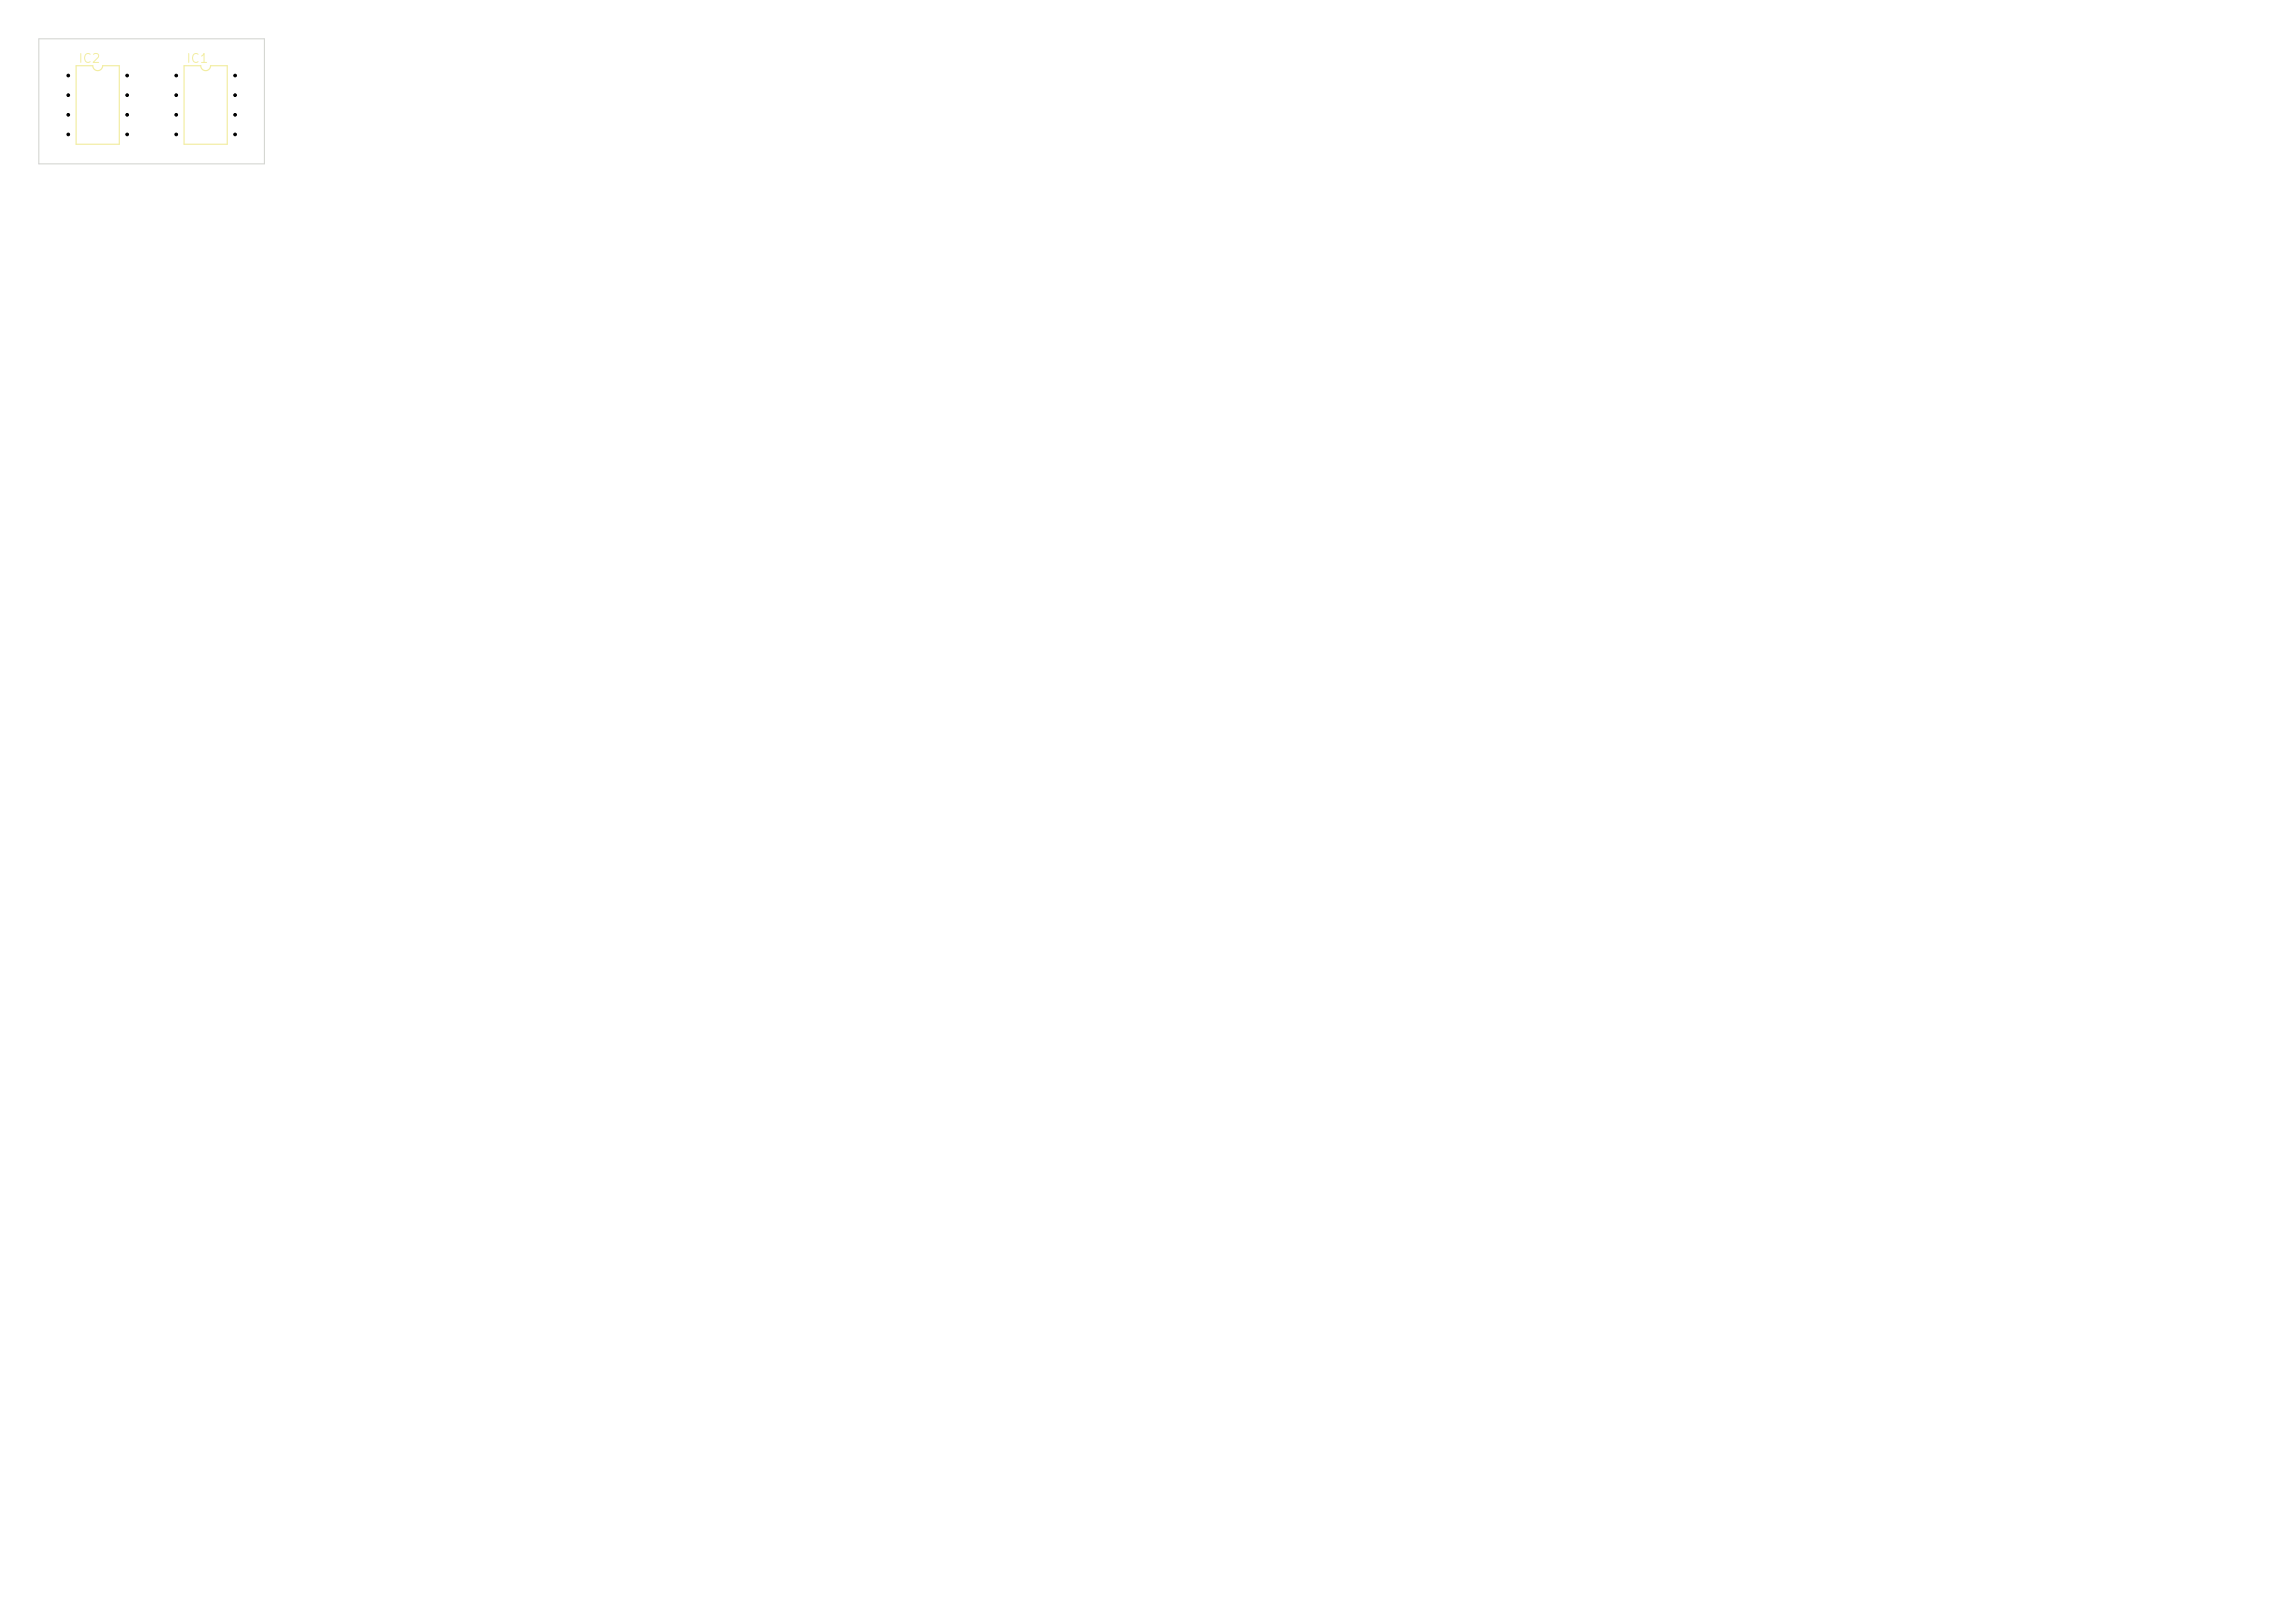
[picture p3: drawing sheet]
<svg xmlns="http://www.w3.org/2000/svg" width="297mm" height="210mm" viewBox="0 0 297 210" stroke-linecap="round" stroke-linejoin="round" font-family="sans-serif">
<defs><g id="words">
<g font-size="1.2" fill="#f2eda1">
<text x="10.1" y="8.4">IC2</text>
<text x="24" y="8.4">IC1</text>
</g>
</g></defs>
<path d="M9.9 8.5h2.1a.63 .63 0 0 0 .6 .6 .63 .63 0 0 0 .7-.6h2.1v10.2h-5.5zM23.8 8.5h2.2a.63 .63 0 0 0 .6 .6 .63 .63 0 0 0 .6-.6h2.2v10.2h-5.6z" fill="none" stroke="#f2eda1" stroke-width=".15"/>
<path d="M5 5h29.2v16.2h-29.2z" fill="none" stroke="#d0d2cd" stroke-width=".13"/>
<g fill="#000" stroke="#000" stroke-width=".13">
<circle cx="8.8" cy="14.9" r=".17"/>
<circle cx="8.8" cy="9.8" r=".17"/>
<circle cx="8.8" cy="17.4" r=".17"/>
<circle cx="8.8" cy="12.3" r=".17"/>
<circle cx="16.5" cy="17.4" r=".17"/>
<circle cx="16.5" cy="9.8" r=".17"/>
<circle cx="16.5" cy="14.9" r=".17"/>
<circle cx="16.5" cy="12.3" r=".17"/>
<circle cx="22.8" cy="17.4" r=".17"/>
<circle cx="22.8" cy="12.3" r=".17"/>
<circle cx="22.8" cy="14.9" r=".17"/>
<circle cx="22.8" cy="9.8" r=".17"/>
<circle cx="30.4" cy="12.3" r=".18"/>
<circle cx="30.4" cy="14.9" r=".18"/>
<circle cx="30.4" cy="9.8" r=".18"/>
<circle cx="30.4" cy="17.4" r=".18"/>
</g>
<use href="#words"/>
</svg>
